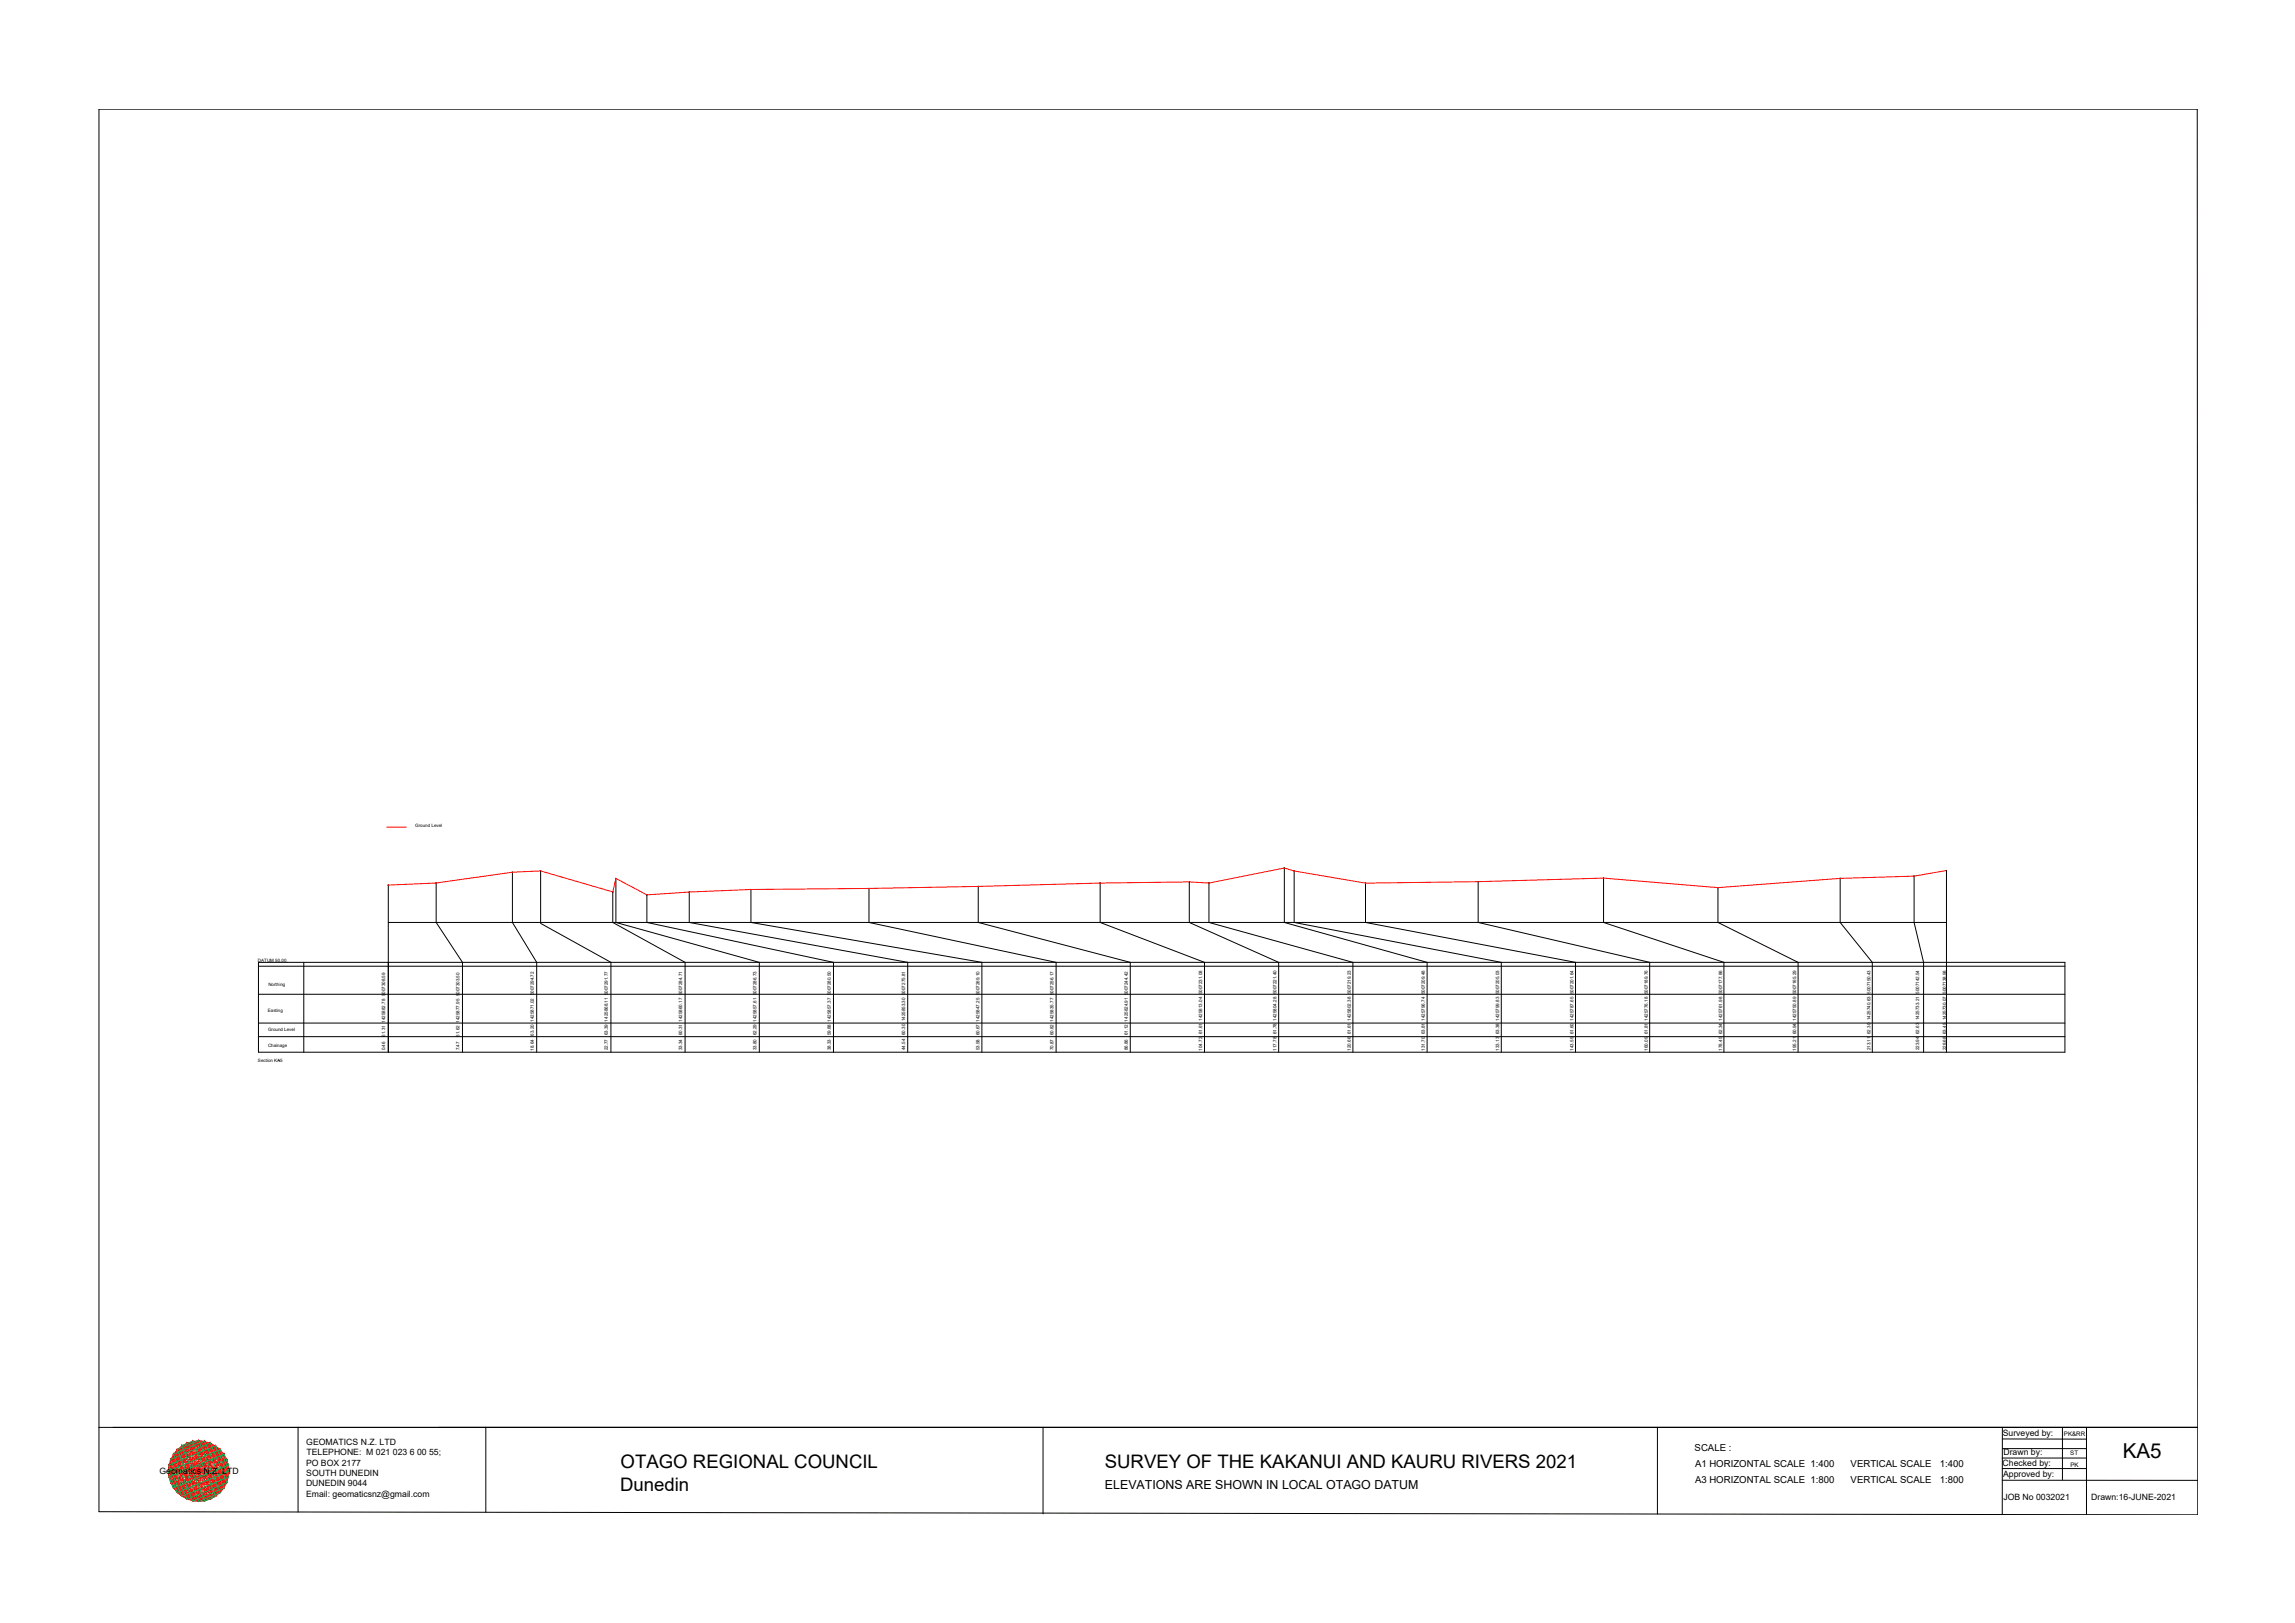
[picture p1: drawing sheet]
<svg xmlns="http://www.w3.org/2000/svg" width="420mm" height="297mm" viewBox="0 0 420 297" stroke-linecap="round" stroke-linejoin="round" font-family="sans-serif">
<defs><g id="words">
<text font-size="3.8" x="388.6" y="266.8">KA5</text>
<g font-size="3.4">
<text x="113.6" y="268.8">OTAGO REGIONAL COUNCIL</text>
<text x="202.3" y="268.7">SURVEY OF THE KAKANUI AND KAURU RIVERS 2021</text>
<text x="113.5" y="272.8">Dunedin</text>
</g>
<text font-size="2.3" x="202.3" y="272.6">ELEVATIONS ARE SHOWN IN LOCAL OTAGO DATUM</text>
<g font-size="1.8">
<text x="310.3" y="265.6">SCALE :</text>
<text x="310.3" y="268.5">A1 HORIZONTAL SCALE 1:400</text>
<text x="338.8" y="268.5">VERTICAL SCALE</text>
<text x="355.1" y="268.5">1:400</text>
<text x="310.3" y="271.5">A3 HORIZONTAL SCALE 1:800</text>
<text x="338.8" y="271.5">VERTICAL SCALE</text>
<text x="355.1" y="271.5">1:800</text>
</g>
<g font-size="1.6">
<text x="366.6" y="262.8">Surveyed by:</text>
<text x="29.2" y="269.7">Geomatics N.Z. LTD</text>
<text x="56" y="268.2">PO BOX 2177</text>
<text x="56.1" y="264.4">GEOMATICS N.Z. LTD</text>
<text x="56.1" y="266.3">TELEPHONE: M 021 023 6 00 55;</text>
<text x="366.6" y="268.3">Checked by:</text>
<text x="366.8" y="266.4">Drawn by:</text>
<text x="56" y="272">DUNEDIN 9044</text>
<text x="56" y="273.9">Email: geomaticsnz@gmail.com</text>
<text x="56.1" y="270.1">SOUTH DUNEDIN</text>
<text x="366.7" y="270.4">Approved by:</text>
<text x="366.8" y="274.4">JOB No 0032021</text>
<text x="382.9" y="274.5">Drawn:16-JUNE-2021</text>
</g>
<g font-size="1.1">
<text x="377.8" y="262.9">PK&amp;RR</text>
<text x="379" y="266.3">ST</text>
<text x="379" y="268.4">PK</text>
</g>
<g font-size=".8">
<text x="76" y="151.4">Ground Level</text>
<text x="47.2" y="176">DATUM 50.00</text>
<text x="49" y="185.2">Easting</text>
<text x="49.1" y="180.4">Northing</text>
<text x="49.1" y="188.7">Ground Level</text>
<text x="49.1" y="191.6">Chainage</text>
<text x="70.5" y="189.7" transform="rotate(-90 70.5 189.7)">61.31 1425882.78 5007308.59</text>
<text x="84.1" y="189.7" transform="rotate(-90 84.1 189.7)">61.62 1425877.95 5007303.50</text>
<text x="97.7" y="189.5" transform="rotate(-90 97.7 189.5)">63.20 1425871.02 5007294.72</text>
<text x="111.3" y="189.5" transform="rotate(-90 111.3 189.5)">63.39 1425868.11 5007291.77</text>
<text x="124.9" y="189.5" transform="rotate(-90 124.9 189.5)">60.31 1425860.17 5007284.71</text>
<text x="138.5" y="189.5" transform="rotate(-90 138.5 189.5)">62.29 1425857.61 5007286.73</text>
<text x="152.1" y="189.5" transform="rotate(-90 152.1 189.5)">59.88 1425857.37 5007280.50</text>
<text x="165.7" y="189.5" transform="rotate(-90 165.7 189.5)">60.30 1425853.30 5007275.81</text>
<text x="179.3" y="189.5" transform="rotate(-90 179.3 189.5)">60.67 1425847.25 5007269.10</text>
<text x="192.9" y="189.5" transform="rotate(-90 192.9 189.5)">60.82 1425835.77 5007256.17</text>
<text x="206.5" y="189.5" transform="rotate(-90 206.5 189.5)">61.12 1425824.91 5007244.42</text>
<text x="47.2" y="194.3">Section KA5</text>
<text x="70.5" y="192.2" transform="rotate(-90 70.5 192.2)">0.46</text>
<text x="84.1" y="192.2" transform="rotate(-90 84.1 192.2)">7.47</text>
<text x="97.7" y="192.3" transform="rotate(-90 97.7 192.3)">18.64</text>
<text x="111.3" y="192.2" transform="rotate(-90 111.3 192.2)">22.77</text>
<text x="124.9" y="192.2" transform="rotate(-90 124.9 192.2)">33.34</text>
<text x="138.5" y="192.2" transform="rotate(-90 138.5 192.2)">33.80</text>
<text x="152.1" y="192.2" transform="rotate(-90 152.1 192.2)">38.33</text>
<text x="165.7" y="192.2" transform="rotate(-90 165.7 192.2)">44.54</text>
<text x="179.3" y="192.2" transform="rotate(-90 179.3 192.2)">53.58</text>
<text x="192.9" y="192.2" transform="rotate(-90 192.9 192.2)">70.87</text>
<text x="206.5" y="192.2" transform="rotate(-90 206.5 192.2)">86.86</text>
<text x="220.1" y="192.3" transform="rotate(-90 220.1 192.3)">104.72 61.61 1425813.04 5007231.08</text>
<text x="233.7" y="192.3" transform="rotate(-90 233.7 192.3)">117.78 61.78 1425804.28 5007221.40</text>
<text x="247.3" y="192.3" transform="rotate(-90 247.3 192.3)">120.66 61.61 1425802.38 5007219.23</text>
<text x="260.9" y="192.3" transform="rotate(-90 260.9 192.3)">131.70 63.81 1425796.74 5007209.48</text>
<text x="274.5" y="192.3" transform="rotate(-90 274.5 192.3)">133.13 63.38 1425799.83 5007205.03</text>
<text x="288.1" y="192.3" transform="rotate(-90 288.1 192.3)">143.59 61.60 1425787.65 5007201.64</text>
<text x="301.7" y="192.3" transform="rotate(-90 301.7 192.3)">160.09 61.81 1425776.18 5007189.76</text>
<text x="315.3" y="192.3" transform="rotate(-90 315.3 192.3)">178.45 62.34 1425761.98 5007177.86</text>
<text x="328.9" y="192.3" transform="rotate(-90 328.9 192.3)">195.21 60.94 1425750.89 5007165.29</text>
<text x="342.5" y="192.2" transform="rotate(-90 342.5 192.2)">213.11 62.30 1425740.63 5007150.43</text>
<text x="351.3" y="192.2" transform="rotate(-90 351.3 192.2)">223.94 62.63 1425733.21 5007142.54</text>
<text x="356.3" y="192.2" transform="rotate(-90 356.3 192.2)">228.68 63.45 1425730.07 5007138.98</text>
</g>
</g></defs>
<!-- layer: 0 -->
<g fill="none" stroke="#000" stroke-width=".18">
<path d="M18.1 20h384.2l.1 257.2-384.3-.5zM93.8 159.6h.1M93.8 159.6v9.2l4.5 7.3v16.5M99 159.4h.1M99 159.4v9.4M235.2 158.9h-.1M235.2 158.9l-.1 9.9 26.2 7.3v16.5M236.9 159.4h.1M236.9 159.4v9.4l37.9 7.3v16.5M356.4 159.3v33.3M356.4 159.3h-.1M47.3 176.1h330.7v16.5h-330.7z"/>
<path d="M47.3 176.8h330.7M55.6 176.1v16.5M71.1 162h.1M71.1 168.8h285.3M71.1 162v30.6M79.8 161.6h.1M79.9 161.6v7.2l4.8 7.3v16.5M79.9 161.6h-.1M99 169l12.8 7.1v16.5M112.2 163.2v.1M112.2 163.2v5.6l13.2 7.3v16.5M112.7 160.8h.1"/>
<path d="M112.8 160.8v8l26.2 7.3v16.5M112.8 160.8h-.1M118.4 163.8h.1M118.4 163.8v5l34.2 7.3v16.5M126.2 163.3v5.5l40 7.3v16.5M126.2 163.2v.1M137.5 162.8h.1M137.5 162.8v6l42.3 7.3v16.5M159.1 162.6v6.2l34.2 7.3v16.5M159.1 162.6h.1M179.1 162.2v6.6l27.8 7.3v16.5M179.1 162.2v.1"/>
<path d="M201.4 161.6h.1M201.4 161.6v7.2l19.1 7.3v16.5M217.7 161.4v7.4l16.4 7.3v16.5M221.3 161.6v7.2l26.4 7.3v16.5M221.4 161.6h-.1M250 161.6v7.2l38.4 7.3v16.5M250 161.6h.1M270.6 161.4h.1M270.6 161.4v7.4l31.4 7.3v16.5M293.5 160.7h.1M293.6 160.7v8.1l22 7.3v16.5M293.6 160.7h-.1"/>
<path d="M314.5 162.5v6.3l14.7 7.3v16.5M314.5 162.4v.1M336.9 160.7v.1M336.9 160.8v8l5.9 7.3v16.5M350.4 160.3v.1M350.4 160.4v8.4l1.8 7.3v16.5M47.3 189.7h330.7M47.3 187.2h330.7M47.3 182h330.7M51.1 194.2h.1M18.1 261.2h384.3M54.6 261.2v15.5"/>
<path d="M88.9 261.2v15.6M191 261.2v15.9M303.4 261.2v15.9M366.5 266.8h15.5M366.6 268.8h15.4M366.6 270.9h35.8M366.6 263.4h15.4M366.6 261.2v16M366.6 265.1h15.4M377.6 261.2v9.6M382 261.3v15.9"/>
<circle cx="93.8" cy="159.6" r=".02"/>
<circle cx="99" cy="159.4" r=".02"/>
<circle cx="235.1" cy="158.9" r=".02"/>
<circle cx="236.9" cy="159.4" r=".02"/>
<circle cx="356.3" cy="159.3" r=".02"/>
<circle cx="71.1" cy="162" r=".02"/>
<circle cx="79.8" cy="161.6" r=".02"/>
<circle cx="112.2" cy="163.2" r=".02"/>
<circle cx="112.7" cy="160.8" r=".02"/>
<circle cx="118.4" cy="163.8" r=".02"/>
<circle cx="126.2" cy="163.3" r=".02"/>
<circle cx="137.5" cy="162.8" r=".02"/>
<circle cx="159.1" cy="162.6" r=".02"/>
<circle cx="179.1" cy="162.2" r=".02"/>
<circle cx="201.4" cy="161.6" r=".02"/>
<circle cx="217.7" cy="161.4" r=".02"/>
<circle cx="221.3" cy="161.6" r=".02"/>
<circle cx="250" cy="161.6" r=".02"/>
<circle cx="270.6" cy="161.4" r=".02"/>
<circle cx="293.6" cy="160.7" r=".02"/>
<circle cx="314.5" cy="162.4" r=".02"/>
<circle cx="336.9" cy="160.8" r=".02"/>
<circle cx="350.4" cy="160.3" r=".02"/>
</g>
<!-- layer: geo -->
<g fill="none" stroke="#545454" stroke-width=".18">
<path d="M30.8 269.2h11.2M30.9 268.1h10.9v2.2h-10.9zM31.2 267.1h10.3v4.3h-10.3zM31.2 267.1h.1M31.7 266.1h9.3v6.2h-9.3zM32.4 265.3h7.9v7.9h-7.9v-7.9M33.3 264.6h6.2v9.3h-6.2zM33.3 264.6h.1M34.2 264.1h4.3v10.3h-4.3zM35.3 263.8h2.2v10.9h-2.2zM36.4 263.7v11.1M41 266.1h.1"/>
<path d="M41.8 268.1h.1"/>
</g>
<g fill="none" stroke="#ff0" stroke-width=".18">
<path d="M30.8 269.2l5.6-5.5 5.6 5.5-5.6 5.5-5.5-5.5M31.2 267.1l3-3 7.3 7.3-3 3zM32.4 273.2h.1M32.4 265.3l7.9 7.9M33.3 264.6l7.7 7.7-1.5 1.6-7.8-7.8zM35.3 263.8l6.5 6.5-4.3 4.4-6.6-6.6zM37.5 274.7h.1M37.5 263.8l4.3 4.3-6.5 6.6-4.4-4.4zM38.5 264.1l3 3-7.3 7.3-3-3zM39.5 264.6l1.5 1.5-7.7 7.8-1.6-1.6zM40.3 265.2h.1M40.3 265.3l-7.9 7.9"/>
<path d="M40.4 273.2h.1"/>
</g>
<g fill="none" stroke="#00b85c" stroke-width=".18">
<path d="M30.8 269.2l9.5-3.9 1.7 3.9-9.6 4zM30.9 268.1l8.6-3.5 2.3 5.7-8.5 3.6zM31.2 267.1l10.3 4.3M31.2 267.1l3 7.3M31.7 266.1l3.6 8.6 5.7-2.4-3.5-8.5-5.7 2.3M31.7 272.3l-.8-2 10.1-4.2 .8 2-10 4.2M32.4 265.3l4-1.6 3.9 9.5-3.9 1.6zM33.3 264.6l2-.8 4.2 10.1-2 .8zM34.2 264.1l4.3 10.3M38.5 264.1l-4.3 10.3M38.5 264.1l3 7.3M38.5 264.1l-7.3 3"/>
<path d="M41.5 267.1l-10.3 4.3M41.5 271.4l-7.3 3"/>
</g>
<g fill="none" stroke="#f00" stroke-width=".18">
<path d="M30.8 269.2l.4 2.2M30.8 269.2l10.7 2.2M30.8 269.2l3.4 5.2M30.8 269.2l7.7 5.2M30.8 269.3h.1M30.9 270.3h.1M30.9 268.1h.1M30.9 268.1l10.9 2.2M30.9 268.1l.8 4.2M30.9 268.1l4.4 6.6M30.9 270.3l2.4 3.6M30.9 268.1l8.6 5.8"/>
<path d="M30.9 270.3l6.6 4.4M30.9 270.3l10.1 2M31.2 267.1l-.4 2.1M31.2 267.2h.1M31.2 267.1l1.2 6.1M31.2 267.1l5.2 7.7M31.2 271.4l1.2 1.8M31.2 271.4l5.2 3.4M31.2 267.1l9.1 6.1M31.2 267.1l10.8 2.1M31.2 271.4l9.1 1.8M31.3 271.4h.1"/>
<path d="M31.7 272.3h.1M31.7 266.1h.1M31.7 266.1l9.3 6.2M31.7 266.1l1.6 7.8M31.7 266.1l5.8 8.6M31.7 272.3l3.6 2.4M31.7 272.3l7.8 1.6M31.7 266.1l-.8 4.2M31.8 266.1l10 2M32.4 265.3h.1M32.4 265.3l1.8 9.1M32.4 265.3l6.1 9.1"/>
<path d="M32.4 265.3l9.1 6.1M32.4 273.2l1.8 1.2M32.4 265.3l-1.2 1.8M32.4 265.3l9.1 1.8M32.4 273.2l6.1 1.2M32.4 265.3l-1.2 6.1M32.5 273.2h.1M33.3 264.6l6.2 9.3M33.3 264.6l2 10.1M33.3 264.6h.1M33.3 273.9h.1M33.3 264.6l8.5 5.7"/>
<path d="M33.3 264.6l-2.4 3.5M33.3 264.6l7.7 1.5M33.3 273.9l4.2 .8M33.3 264.6l-1.6 7.7M34.2 264.1h.1M34.2 264.1l2.2 10.7M34.2 264.1l6.1 9.1M34.2 264.1l-1.8 1.2M34.2 264.1l7.8 5.1M34.2 264.1l-3.4 5.1M34.2 264.1l6.1 1.2M34.2 274.4l2.2 .4"/>
<path d="M34.2 264.1l-1.8 9.1M34.3 274.4h.1M35.3 263.8h.1M35.3 263.8l2.2 10.9M35.3 263.8l-2 10.1M35.3 274.7h.1M35.3 263.8l5.7 8.5M35.3 263.8l-3.6 2.3M35.3 263.8l6.5 4.3M35.3 263.8l-4.4 6.5M35.3 263.8l4.2 .8M36.3 263.7h.1"/>
<path d="M36.4 263.7l2.1 10.7M36.4 263.7l-2.2 .4M36.4 263.7l5.1 7.7M36.4 263.7l5.1 3.4M36.4 263.7l-5.2 7.7M36.4 263.7l2.1 .4M36.4 263.7l-2.2 10.7M36.4 263.7l-5.2 3.4M36.4 274.8h.1M37.5 274.7h.1M37.5 263.8h.1M37.5 263.8l-2.2 10.9"/>
<path d="M37.5 263.8l2 10.1M37.5 263.8l-4.2 .8M37.5 263.8l4.3 6.5M37.5 263.8l-6.6 4.3M37.5 263.8l3.5 2.3M37.5 263.8l-5.8 8.5M38.5 264.1h.1M38.5 264.1l1.8 9.1M38.5 264.1l-6.1 1.2M38.5 274.4l-2.1 .4M38.5 264.1l3.5 5.1M38.5 264.1l-7.7 5.1"/>
<path d="M38.5 264.1l1.8 1.2M38.5 264.1l-6.1 9.1M38.5 264.1l-2.1 10.7M38.5 274.4h.1M39.5 273.9h.1M39.5 264.6h.1M39.5 264.6l-6.2 9.3M39.5 264.6l1.5 7.7M39.5 264.6l-7.8 1.5M39.5 273.9l-4.2 .8M39.5 264.6l2.3 3.5M39.5 264.6l-8.6 5.7"/>
<path d="M39.5 264.6l-2 10.1M40.3 265.3h.1M40.3 265.3l1.2 6.1M40.3 265.3l-9.1 1.8M40.3 273.2l-6.1 1.2M40.3 265.3l1.2 1.8M40.3 265.3l-9.1 6.1M40.3 273.2l-1.8 1.2M40.3 265.3l-6.1 9.1M40.3 265.3l-1.8 9.1M40.3 273.1h.1M41 266.1h.1"/>
<path d="M41 266.1l-9.3 6.2M41 266.1l.8 4.2M41 266.1l-10.1 2M41 272.3l-7.7 1.6M41 272.3l-3.5 2.4M41 266.1l-5.7 8.6M41 266.1l-1.5 7.8M41 272.3h.1M41.5 267.1h.1M41.5 271.3h.1M41.5 267.1l.5 2.1M41.5 267.1l-10.7 2.1"/>
<path d="M41.5 271.4l-9.1 1.8M41.5 271.4l-5.1 3.4M41.5 267.1l-9.1 6.1M41.5 267.1l-5.1 7.7M41.5 271.4l-1.2 1.8M41.5 267.1l-1.2 6.1M41.8 268.1h.1M41.8 270.3h.1M41.8 268.1l-10.9 2.2M41.8 270.3l-10.1 2M41.8 268.1l-8.5 5.8M41.8 270.3l-6.5 4.4"/>
<path d="M41.8 268.1l-4.3 6.6M41.8 270.3l-2.3 3.6M41.8 268.1l-.8 4.2M41.9 269.2h.1M42 269.2l-10.8 2.2M42 269.2l-7.8 5.2M42 269.2l-3.5 5.2M42 269.2l-.5 2.2"/>
</g>
<!-- layer: 0 -->
<path d="M70.8 151.4h3.6M356.4 159.3l-6 1-13.5 .5-22.4 1.7-20.9-1.8-23 .7-20.6 .2-13.1-2.2-1.8-.5-13.8 2.7-3.6-.2-16.3 .2-22.3 .6-20 .4-21.6 .2-11.3 .5-7.8 .5-5.6-3-.6 2.4-13.2-3.8-5.2 .2-13.9 2-8.8 .4" fill="none" stroke="#f00" stroke-width=".18"/>
<use href="#words"/>
</svg>
